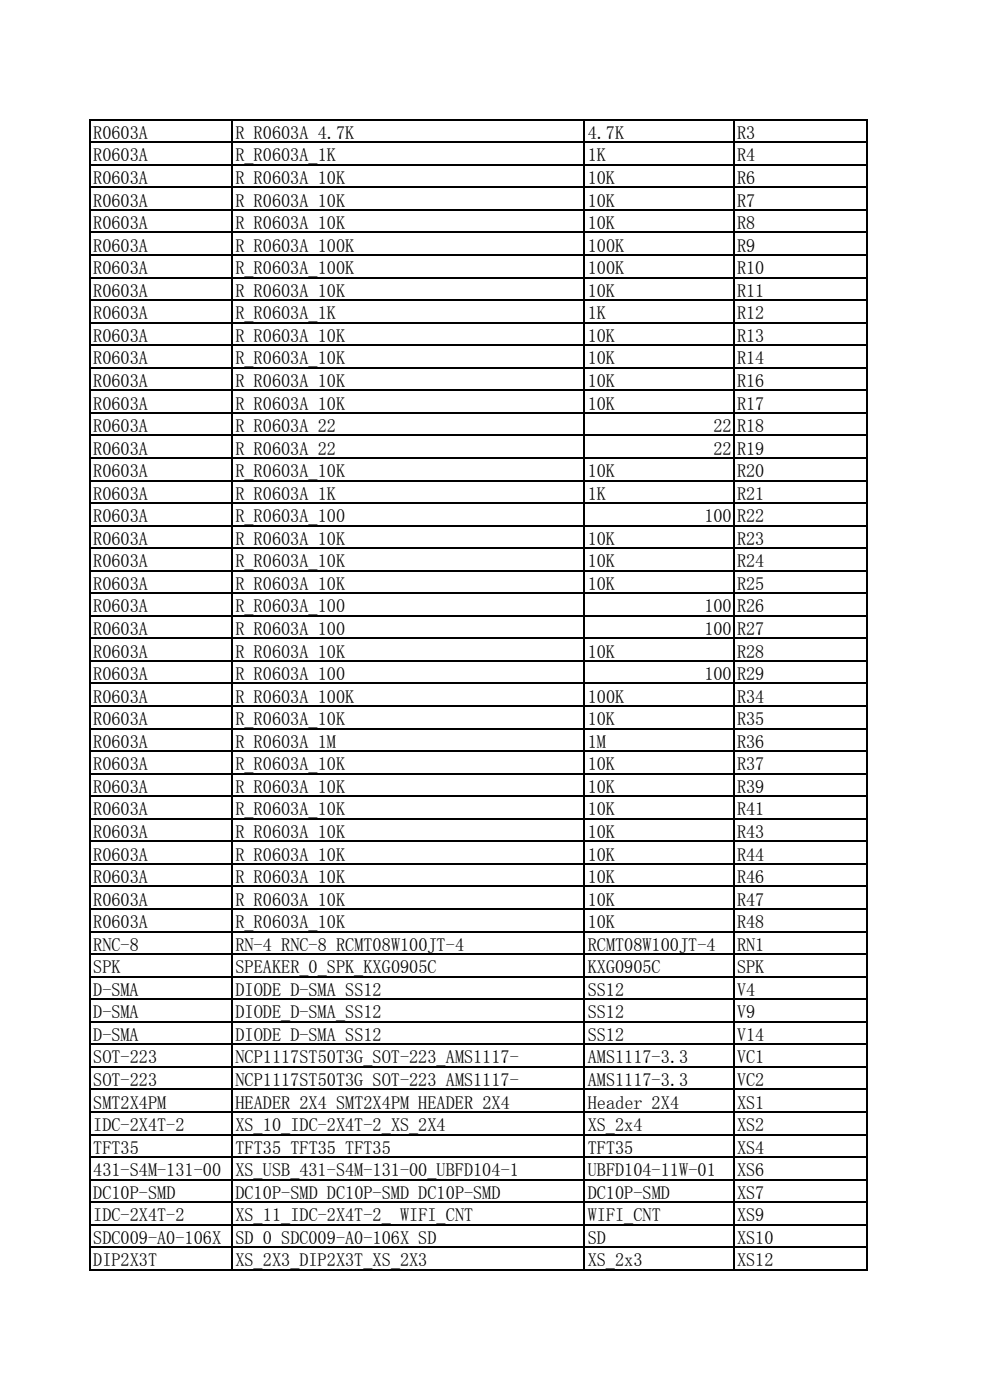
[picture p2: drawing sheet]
<svg xmlns="http://www.w3.org/2000/svg" width="210mm" height="297mm" viewBox="0 0 210 297" stroke-linecap="round" stroke-linejoin="round" font-family="sans-serif">
<defs><g id="words">
<g font-size="3.9">
<text x="19.8" y="29.4">R0603A</text>
<text x="50" y="29.4">R_R0603A_4.7K</text>
<text x="124.7" y="29.4">4.7K</text>
<text x="156.3" y="29.4">R3</text>
<text x="19.8" y="34.2">R0603A</text>
<text x="50" y="34.2">R_R0603A_1K</text>
<text x="124.7" y="34.2">1K</text>
<text x="156.3" y="34.2">R4</text>
<text x="19.8" y="39.1">R0603A</text>
<text x="50" y="39.1">R_R0603A_10K</text>
<text x="124.7" y="39.1">10K</text>
<text x="156.3" y="39.1">R6</text>
<text x="19.8" y="43.8">R0603A</text>
<text x="50" y="43.8">R_R0603A_10K</text>
<text x="124.7" y="43.8">10K</text>
<text x="156.3" y="43.8">R7</text>
<text x="19.8" y="48.6">R0603A</text>
<text x="19.8" y="53.4">R0603A</text>
<text x="50" y="48.6">R_R0603A_10K</text>
<text x="50" y="53.4">R_R0603A_100K</text>
<text x="124.7" y="48.6">10K</text>
<text x="124.7" y="53.4">100K</text>
<text x="156.3" y="48.6">R8</text>
<text x="156.3" y="53.4">R9</text>
<text x="19.8" y="58.1">R0603A</text>
<text x="50" y="58.1">R_R0603A_100K</text>
<text x="124.7" y="58.1">100K</text>
<text x="156.3" y="58.1">R10</text>
<text x="19.8" y="63">R0603A</text>
<text x="50" y="63">R_R0603A_10K</text>
<text x="124.7" y="63">10K</text>
<text x="156.3" y="63">R11</text>
<text x="19.8" y="67.8">R0603A</text>
<text x="50" y="67.8">R_R0603A_1K</text>
<text x="124.7" y="67.8">1K</text>
<text x="156.3" y="67.8">R12</text>
<text x="19.8" y="72.5">R0603A</text>
<text x="19.8" y="77.3">R0603A</text>
<text x="50" y="72.5">R_R0603A_10K</text>
<text x="50" y="77.3">R_R0603A_10K</text>
<text x="124.7" y="72.5">10K</text>
<text x="124.7" y="77.3">10K</text>
<text x="156.3" y="72.5">R13</text>
<text x="156.3" y="77.3">R14</text>
<text x="19.8" y="82.1">R0603A</text>
<text x="50" y="82.1">R_R0603A_10K</text>
<text x="124.7" y="82.1">10K</text>
<text x="156.3" y="82.1">R16</text>
<text x="19.8" y="86.9">R0603A</text>
<text x="50" y="86.9">R_R0603A_10K</text>
<text x="124.7" y="86.9">10K</text>
<text x="156.3" y="86.9">R17</text>
<text x="19.8" y="91.7">R0603A</text>
<text x="50" y="91.7">R_R0603A_22</text>
<text x="151.3" y="91.7">22</text>
<text x="156.3" y="91.7">R18</text>
<text x="19.8" y="96.4">R0603A</text>
<text x="19.8" y="101.2">R0603A</text>
<text x="50" y="96.4">R_R0603A_22</text>
<text x="50" y="101.2">R_R0603A_10K</text>
<text x="124.7" y="101.2">10K</text>
<text x="151.3" y="96.4">22</text>
<text x="156.3" y="96.4">R19</text>
<text x="156.3" y="101.2">R20</text>
<text x="19.8" y="106">R0603A</text>
<text x="50" y="106">R_R0603A_1K</text>
<text x="124.7" y="106">1K</text>
<text x="156.3" y="106">R21</text>
<text x="19.8" y="110.8">R0603A</text>
<text x="50" y="110.8">R_R0603A_100</text>
<text x="149.4" y="110.8">100</text>
<text x="156.3" y="110.8">R22</text>
<text x="19.8" y="115.6">R0603A</text>
<text x="50" y="115.6">R_R0603A_10K</text>
<text x="124.7" y="115.6">10K</text>
<text x="156.3" y="115.6">R23</text>
<text x="19.8" y="120.4">R0603A</text>
<text x="19.8" y="125.1">R0603A</text>
<text x="50" y="120.4">R_R0603A_10K</text>
<text x="50" y="125.1">R_R0603A_10K</text>
<text x="124.7" y="120.4">10K</text>
<text x="124.7" y="125.1">10K</text>
<text x="156.3" y="120.4">R24</text>
<text x="156.3" y="125.1">R25</text>
<text x="19.8" y="129.9">R0603A</text>
<text x="50" y="129.9">R_R0603A_100</text>
<text x="149.4" y="129.9">100</text>
<text x="156.3" y="129.9">R26</text>
<text x="19.8" y="134.7">R0603A</text>
<text x="50" y="134.7">R_R0603A_100</text>
<text x="149.4" y="134.7">100</text>
<text x="156.3" y="134.7">R27</text>
<text x="19.8" y="139.5">R0603A</text>
<text x="50" y="139.5">R_R0603A_10K</text>
<text x="124.7" y="139.5">10K</text>
<text x="156.3" y="139.5">R28</text>
<text x="19.8" y="144.3">R0603A</text>
<text x="19.8" y="149">R0603A</text>
<text x="50" y="144.3">R_R0603A_100</text>
<text x="50" y="149">R_R0603A_100K</text>
<text x="124.7" y="149">100K</text>
<text x="149.4" y="144.3">100</text>
<text x="156.3" y="144.3">R29</text>
<text x="156.3" y="149">R34</text>
<text x="19.8" y="153.8">R0603A</text>
<text x="50" y="153.8">R_R0603A_10K</text>
<text x="124.7" y="153.8">10K</text>
<text x="156.3" y="153.8">R35</text>
<text x="19.8" y="158.6">R0603A</text>
<text x="50" y="158.6">R_R0603A_1M</text>
<text x="124.7" y="158.6">1M</text>
<text x="156.3" y="158.6">R36</text>
<text x="19.8" y="163.4">R0603A</text>
<text x="50" y="163.4">R_R0603A_10K</text>
<text x="124.7" y="163.4">10K</text>
<text x="156.3" y="163.4">R37</text>
<text x="19.8" y="168.2">R0603A</text>
<text x="19.8" y="172.9">R0603A</text>
<text x="50" y="168.2">R_R0603A_10K</text>
<text x="50" y="172.9">R_R0603A_10K</text>
<text x="124.7" y="168.2">10K</text>
<text x="124.7" y="172.9">10K</text>
<text x="156.3" y="168.2">R39</text>
<text x="156.3" y="172.9">R41</text>
<text x="19.8" y="177.7">R0603A</text>
<text x="50" y="177.7">R_R0603A_10K</text>
<text x="124.7" y="177.7">10K</text>
<text x="156.3" y="177.7">R43</text>
<text x="19.8" y="182.6">R0603A</text>
<text x="50" y="182.6">R_R0603A_10K</text>
<text x="124.7" y="182.6">10K</text>
<text x="156.3" y="182.6">R44</text>
<text x="19.8" y="187.3">R0603A</text>
<text x="50" y="187.3">R_R0603A_10K</text>
<text x="124.7" y="187.3">10K</text>
<text x="156.3" y="187.3">R46</text>
<text x="19.8" y="192.1">R0603A</text>
<text x="19.8" y="196.9">R0603A</text>
<text x="50" y="192.1">R_R0603A_10K</text>
<text x="50" y="196.9">R_R0603A_10K</text>
<text x="124.7" y="192.1">10K</text>
<text x="124.7" y="196.9">10K</text>
<text x="156.3" y="192.1">R47</text>
<text x="156.3" y="196.9">R48</text>
<text x="19.8" y="201.6">RNC-8</text>
<text x="50" y="201.6">RN-4_RNC-8_RCMT08W100JT-4</text>
<text x="124.7" y="201.6">RCMT08W100JT-4</text>
<text x="156.3" y="201.6">RN1</text>
<text x="19.8" y="206.5">SPK</text>
<text x="50" y="206.5">SPEAKER_0_SPK_KXG0905C</text>
<text x="124.7" y="206.5">KXG0905C</text>
<text x="156.3" y="206.5">SPK</text>
<text x="19.8" y="211.3">D-SMA</text>
<text x="50" y="211.3">DIODE_D-SMA_SS12</text>
<text x="124.7" y="211.3">SS12</text>
<text x="156.3" y="211.3">V4</text>
<text x="19.8" y="216">D-SMA</text>
<text x="19.8" y="220.8">D-SMA</text>
<text x="50" y="216">DIODE_D-SMA_SS12</text>
<text x="50" y="220.8">DIODE_D-SMA_SS12</text>
<text x="124.7" y="216">SS12</text>
<text x="124.7" y="220.8">SS12</text>
<text x="156.3" y="216">V9</text>
<text x="156.3" y="220.8">V14</text>
<text x="19.8" y="225.6">SOT-223</text>
<text x="50" y="225.6">NCP1117ST50T3G_SOT-223_AMS1117-</text>
<text x="124.7" y="225.6">AMS1117-3.3</text>
<text x="156.3" y="225.6">VC1</text>
<text x="19.8" y="230.4">SOT-223</text>
<text x="50" y="230.4">NCP1117ST50T3G_SOT-223_AMS1117-</text>
<text x="124.7" y="230.4">AMS1117-3.3</text>
<text x="156.3" y="230.4">VC2</text>
<text x="19.8" y="235.2">SMT2X4PM</text>
<text x="19.8" y="240">IDC-2X4T-2</text>
<text x="50" y="235.2">HEADER 2X4_SMT2X4PM_HEADER 2X4</text>
<text x="50" y="240">XS_10_IDC-2X4T-2_XS_2X4</text>
<text x="124.7" y="235.2">Header 2X4</text>
<text x="124.7" y="240">XS_2x4</text>
<text x="156.3" y="235.2">XS1</text>
<text x="156.3" y="240">XS2</text>
<text x="19.8" y="244.7">TFT35</text>
<text x="50" y="244.7">TFT35_TFT35_TFT35</text>
<text x="124.7" y="244.7">TFT35</text>
<text x="156.3" y="244.7">XS4</text>
<text x="19.8" y="249.5">431-S4M-131-00</text>
<text x="50" y="249.5">XS_USB_431-S4M-131-00_UBFD104-1</text>
<text x="124.7" y="249.5">UBFD104-11W-01</text>
<text x="156.3" y="249.5">XS6</text>
<text x="19.8" y="254.3">DC10P-SMD</text>
<text x="50" y="254.3">DC10P-SMD_DC10P-SMD_DC10P-SMD</text>
<text x="124.7" y="254.3">DC10P-SMD</text>
<text x="156.3" y="254.3">XS7</text>
<text x="19.8" y="259.1">IDC-2X4T-2</text>
<text x="19.8" y="263.9">SDC009-A0-106X</text>
<text x="50" y="259.1">XS_11_IDC-2X4T-2_ WIFI_CNT</text>
<text x="50" y="263.9">SD_0_SDC009-A0-106X_SD</text>
<text x="124.7" y="259.1">WIFI_CNT</text>
<text x="124.7" y="263.9">SD</text>
<text x="156.3" y="259.1">XS9</text>
<text x="156.3" y="263.9">XS10</text>
<text x="19.8" y="268.6">DIP2X3T</text>
<text x="50" y="268.6">XS_2X3_DIP2X3T_XS_2X3</text>
<text x="124.7" y="268.6">XS_2x3</text>
<text x="156.3" y="268.6">XS12</text>
</g>
</g></defs>
<g fill="none" stroke="#000" stroke-width=".34">
<path d="M18.9 25.4h165.1M18.9 30.2h165.1M18.9 35h165.1M18.9 39.8h165.1M19 25.2v244.3M49.2 25.2v244.3M124 25.2v244.3M155.6 25.2v244.3M183.9 25.2v244.3M18.9 44.5h165.1M18.9 49.3h165.1M18.9 54.1h165.1"/>
<path d="M18.9 58.9h165.1M18.9 63.7h165.1M18.9 68.5h165.1M18.9 73.2h165.1M18.9 78h165.1M18.9 82.8h165.1M18.9 87.6h165.1M18.9 92.4h165.1M18.9 97.2h165.1M18.9 101.9h165.1M18.9 106.7h165.1M18.9 111.5h165.1"/>
<path d="M18.9 116.3h165.1M18.9 121.1h165.1M18.9 125.9h165.1M18.9 130.6h165.1M18.9 135.4h165.1M18.9 140.2h165.1M18.9 145h165.1M18.9 149.8h165.1M18.9 154.6h165.1M18.9 159.3h165.1M18.9 164.1h165.1M18.9 168.9h165.1"/>
<path d="M18.9 173.7h165.1M18.9 178.5h165.1M18.9 183.3h165.1M18.9 188h165.1M18.9 192.8h165.1M18.9 197.6h165.1M18.9 202.4h165.1M18.9 207.2h165.1M18.9 212h165.1M18.9 216.7h165.1M18.9 221.5h165.1M18.9 226.3h165.1"/>
<path d="M18.9 231.1h165.1M18.9 235.9h165.1M18.9 240.7h165.1M18.9 245.4h165.1M18.9 250.2h165.1M18.9 255h165.1M18.9 259.8h165.1M18.9 264.6h165.1M18.9 269.4h165.1"/>
</g>
<use href="#words"/>
</svg>
